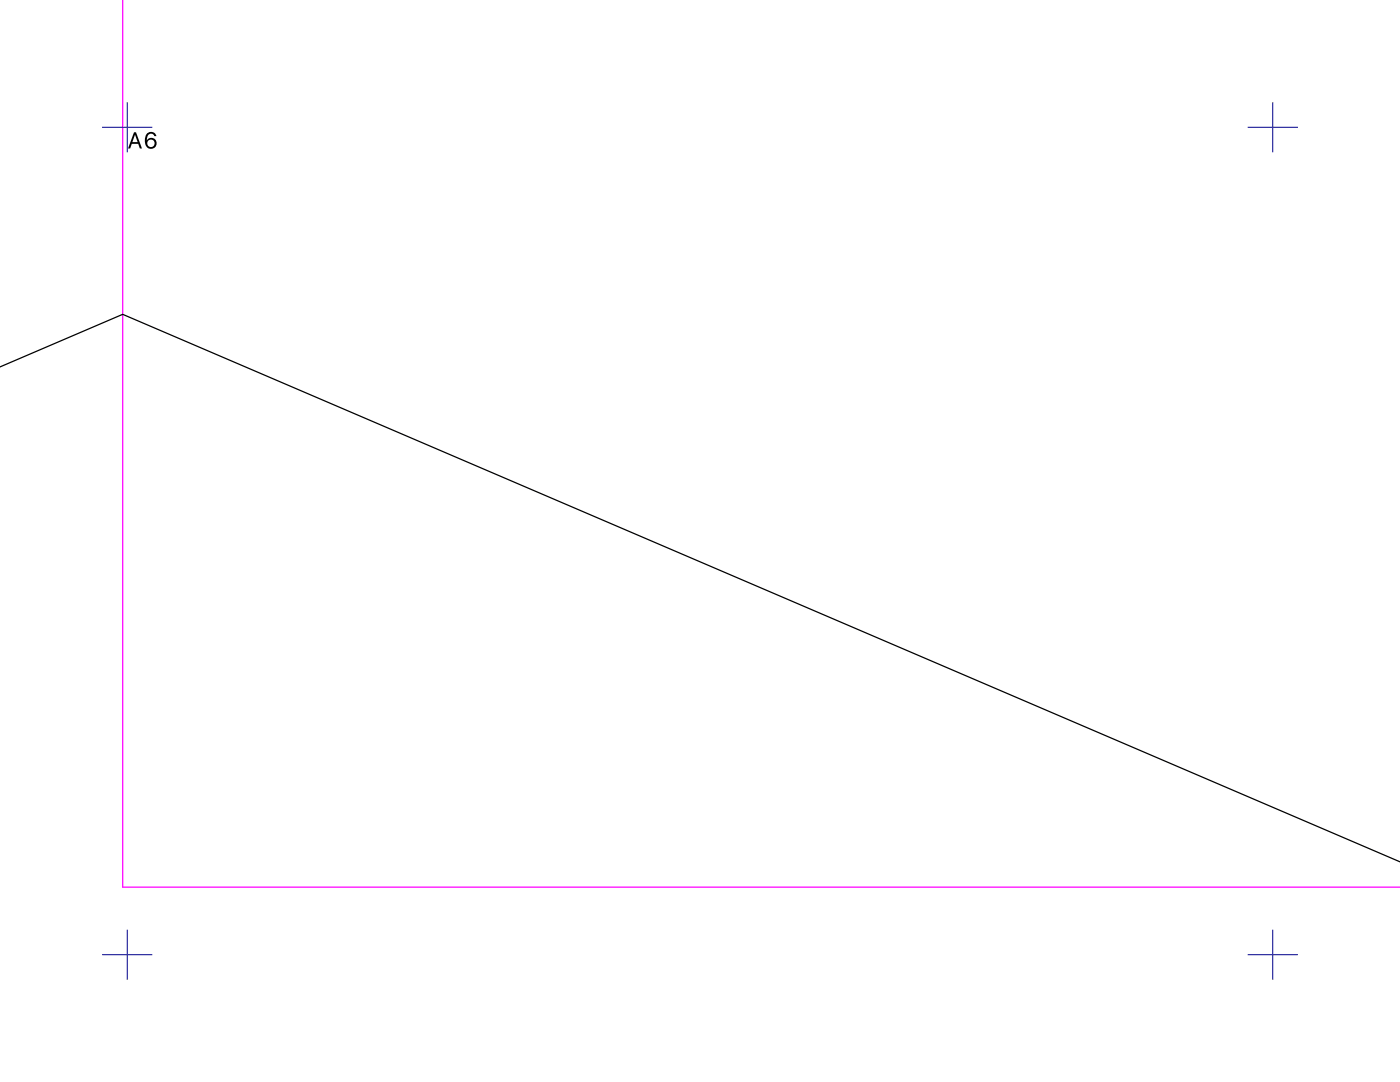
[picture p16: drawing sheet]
<svg xmlns="http://www.w3.org/2000/svg" width="279mm" height="216mm" viewBox="0 0 279 216" stroke-linecap="round" stroke-linejoin="round" font-family="sans-serif">
<path d="M24.5 -.1v177.1h254.9" fill="none" stroke="#f0f" stroke-width=".25"/>
<path d="M-.1 73.2l24.6-10.5 254.9 109.3" fill="none" stroke="#000" stroke-width=".25"/>
<path d="M20.4 25.4h10M25.4 20.4v10M249 25.4h10M254 20.4v10M20.4 190.5h10M25.4 185.5v10M249 190.5h10M254 185.5v10" fill="none" stroke="#00008b" stroke-width=".2"/>
<path d="M26.7 26.4l-1.1 3.2h.4l.3-.9h1.3l.3 .9h.4l-1.2-3.2zM26.9 26.9l.6 1.5h-1.1zM29.4 26.6a2.27 2.27 0 0 0 .1 2.9 1.1 1.1 0 0 0 1.5-.1 1.1 1.1 0 0 0 0-1.5 1.1 1.1 0 0 0-1.6 0l-.1 .1a.93 .93 0 0 1 .3-1 .93 .93 0 0 1 1-.2l.2 .4h.4a1.09 1.09 0 0 0-1.8-.6zM29.4 28.6a.75 .75 0 0 1 1.5 0 .75 .75 0 0 1-1.5 0z" fill-rule="evenodd" fill="#000"/>
</svg>
